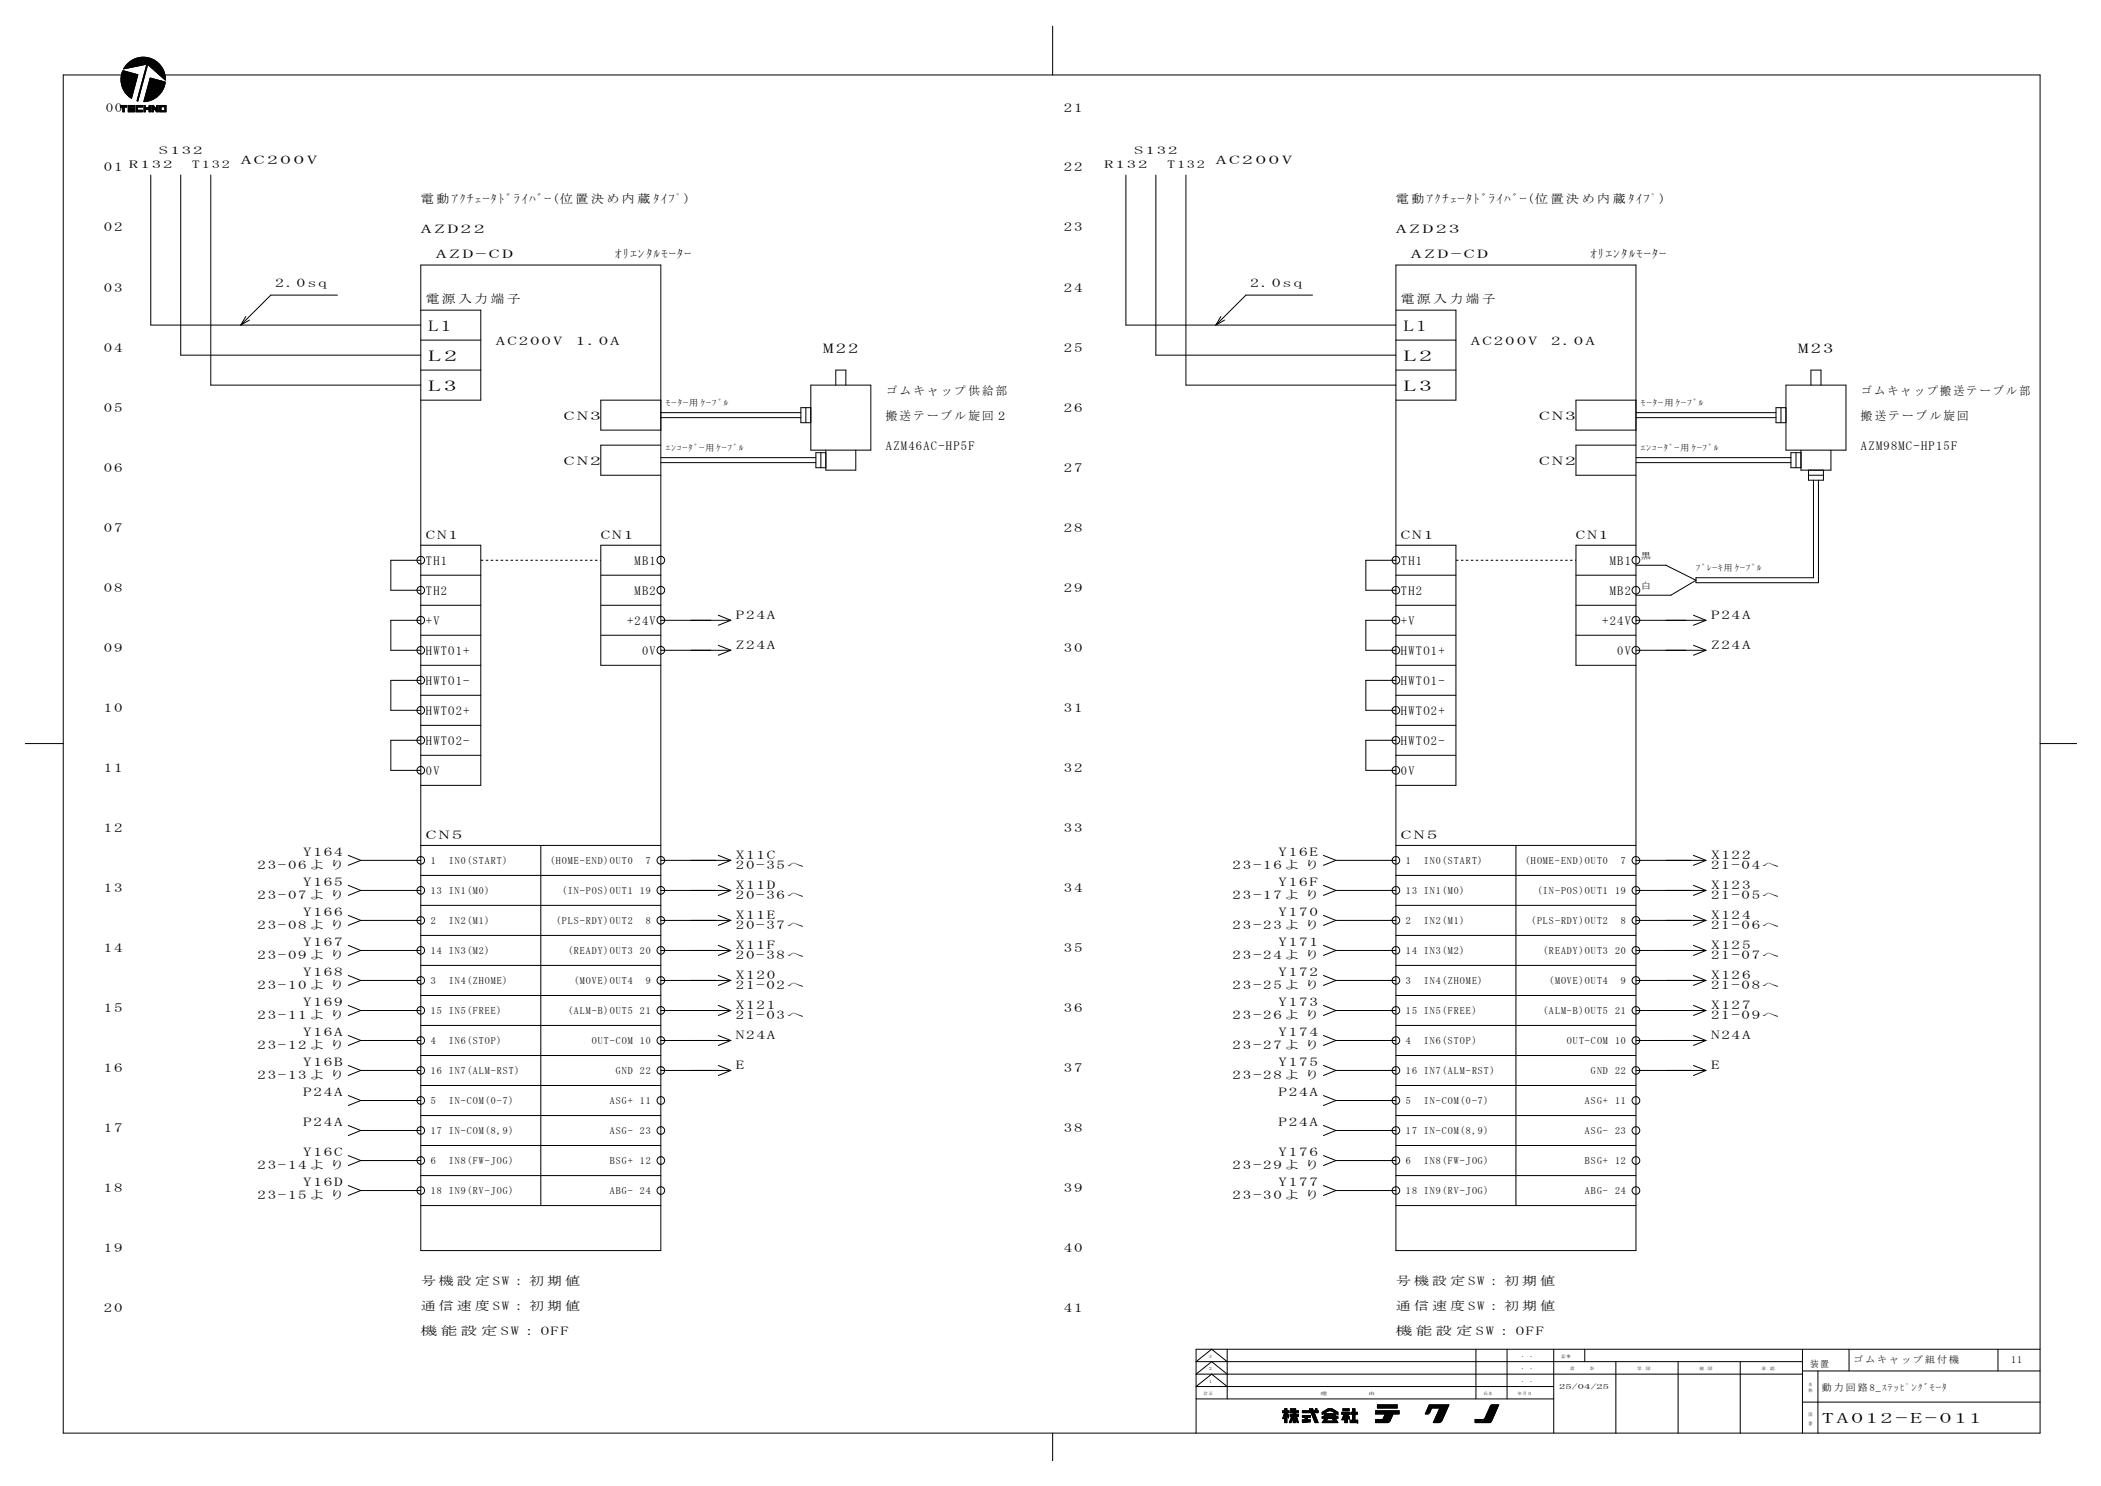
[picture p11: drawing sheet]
<svg xmlns="http://www.w3.org/2000/svg" width="420mm" height="297mm" viewBox="0 0 420 297" stroke-linecap="round" stroke-linejoin="round" font-family="sans-serif">
<defs><g id="words">
<g font-size="3">
<text x="85.7" y="66.1">L1</text>
<text x="280.7" y="66.1">L1</text>
<text x="85.7" y="72.1">L 2</text>
<text x="280.7" y="72.1">L 2</text>
<text x="85.7" y="78.1">L 3</text>
<text x="280.7" y="78.1">L 3</text>
</g>
<text font-size="2.9" x="364.3" y="284.4">TA0 12 -E -0 11</text>
<g font-size="2.7">
<text x="164.6" y="70.6">M22</text>
<text x="359.6" y="70.6">M23</text>
</g>
<g font-size="2.5">
<text x="21.2" y="22.3">00</text>
<text x="212.8" y="22.3">21</text>
<text x="20.8" y="34.3">01</text>
<text x="212.8" y="34.3">22</text>
<text x="20.8" y="46.3">02</text>
<text x="212.8" y="46.3">23</text>
<text x="20.8" y="58.3">03</text>
<text x="212.8" y="58.3">24</text>
<text x="20.8" y="70.3">04</text>
<text x="212.8" y="70.3">25</text>
<text x="20.8" y="82.3">05</text>
<text x="212.8" y="82.3">26</text>
<text x="177.2" y="89.9">AZM46AC-HP5F</text>
<text x="372.2" y="89.9">AZM98MC-HP15F</text>
<text x="20.8" y="94.3">06</text>
<text x="212.8" y="94.3">27</text>
<text x="20.8" y="106.3">07</text>
<text x="212.8" y="106.3">28</text>
<text x="85.2" y="112.9">TH1</text>
<text x="126.9" y="112.9">MB1</text>
<text x="280.2" y="112.9">TH1</text>
<text x="321.9" y="112.9">MB1</text>
<text x="20.8" y="118.3">08</text>
<text x="85.2" y="118.9">TH2</text>
<text x="126.9" y="118.9">MB2</text>
<text x="212.8" y="118.3">29</text>
<text x="280.2" y="118.9">TH2</text>
<text x="321.9" y="118.9">MB2</text>
<text x="85.2" y="124.9">+V</text>
<text x="125.4" y="124.9">+24V</text>
<text x="280.2" y="124.9">+V</text>
<text x="320.4" y="124.9">+24V</text>
<text x="20.8" y="130.3">09</text>
<text x="85.2" y="130.9">HWTO1+</text>
<text x="128.4" y="130.9">0V</text>
<text x="212.8" y="130.3">30</text>
<text x="280.2" y="130.9">HWTO1+</text>
<text x="323.4" y="130.9">0V</text>
<text x="85.2" y="136.9">HWTO1-</text>
<text x="280.2" y="136.9">HWTO1-</text>
<text x="20.8" y="142.3">10</text>
<text x="85.2" y="142.9">HWTO2+</text>
<text x="212.8" y="142.3">31</text>
<text x="280.2" y="142.9">HWTO2+</text>
<text x="85.2" y="148.9">HWTO2-</text>
<text x="280.2" y="148.9">HWTO2-</text>
<text x="20.8" y="154.3">11</text>
<text x="85.2" y="154.9">0V</text>
<text x="212.8" y="154.3">32</text>
<text x="280.2" y="154.9">0V</text>
<text x="20.8" y="166.3">12</text>
<text x="212.8" y="166.3">33</text>
<text x="20.8" y="178.3">13</text>
<text x="212.8" y="178.3">34</text>
<text x="20.8" y="190.3">14</text>
<text x="212.8" y="190.3">35</text>
<text x="20.8" y="202.3">15</text>
<text x="212.8" y="202.3">36</text>
<text x="20.8" y="214.3">16</text>
<text x="212.8" y="214.3">37</text>
<text x="20.8" y="226.3">17</text>
<text x="212.8" y="226.3">38</text>
<text x="20.8" y="238.3">18</text>
<text x="212.8" y="238.3">39</text>
<text x="20.8" y="250.3">19</text>
<text x="212.8" y="250.3">40</text>
<text x="20.8" y="262.3">20</text>
<text x="212.8" y="262.3">41</text>
</g>
<g font-size="2.4">
<text x="48.2" y="32.9">A C 2 0 0 V</text>
<text x="243.2" y="32.9">A C 2 0 0 V</text>
<text x="84.2" y="40.6">電 動 ｱｸﾁｪｰﾀﾄﾞﾗｲﾊﾞｰ(位 置 決 め 内 蔵 ﾀｲﾌﾟ)</text>
<text x="279.2" y="40.6">電 動 ｱｸﾁｪｰﾀﾄﾞﾗｲﾊﾞｰ(位 置 決 め 内 蔵 ﾀｲﾌﾟ)</text>
<text x="84.2" y="46.6">A Z D 2 2</text>
<text x="279.2" y="46.6">A Z D 2 3</text>
<text x="87.2" y="51.6">A Z D - C D</text>
<text x="123" y="51.6">ｵﾘｴﾝﾀﾙﾓｰﾀｰ</text>
<text x="282.2" y="51.6">A Z D - C D</text>
<text x="318" y="51.6">ｵﾘｴﾝﾀﾙﾓｰﾀｰ</text>
<text x="55" y="57.5">2.0sq</text>
<text x="250" y="57.5">2.0sq</text>
<text x="85.2" y="60.7">電 源 入 力 端 子</text>
<text x="280.2" y="60.7">電 源 入 力 端 子</text>
<text x="99.2" y="68.9">AC200V</text>
<text x="115.2" y="68.9">1.0A</text>
<text x="294.2" y="68.9">AC200V</text>
<text x="310.2" y="68.9">2.0A</text>
<text x="112.8" y="83.9">C N 3</text>
<text x="177.2" y="78.9">ゴ ム キ ャ ッ プ 供 給 部</text>
<text x="177.2" y="83.9">搬 送 テ ー ブ ル 旋 回 ２</text>
<text x="307.8" y="83.9">C N 3</text>
<text x="372.2" y="78.9">ゴ ム キ ャ ッ プ 搬 送 テ ー ブ ル 部</text>
<text x="372.2" y="83.9">搬 送 テ ー ブ ル 旋 回</text>
<text x="112.8" y="92.9">C N 2</text>
<text x="307.8" y="92.9">C N 2</text>
<text x="85.2" y="107.7">CN1</text>
<text x="120.2" y="107.7">CN1</text>
<text x="280.2" y="107.7">CN1</text>
<text x="315.2" y="107.7">CN1</text>
<text x="147.2" y="123.7">P24A</text>
<text x="342.2" y="123.7">P24A</text>
<text x="147.2" y="129.6">Z24A</text>
<text x="342.2" y="129.6">Z24A</text>
<text x="85.2" y="167.6">C N 5</text>
<text x="280.2" y="167.6">C N 5</text>
<text x="51.5" y="173.7">23-06よ り</text>
<text x="60.7" y="171.1">Y164</text>
<text x="147.2" y="171.6">X11C</text>
<text x="147.2" y="173.7">20-35へ</text>
<text x="246.5" y="173.7">23-16よ り</text>
<text x="255.7" y="171.1">Y16E</text>
<text x="342.2" y="171.6">X122</text>
<text x="342.2" y="173.7">21-04へ</text>
<text x="51.5" y="179.6">23-07よ り</text>
<text x="60.7" y="177.1">Y165</text>
<text x="147.2" y="177.7">X11D</text>
<text x="147.2" y="179.6">20-36へ</text>
<text x="246.5" y="179.6">23-17よ り</text>
<text x="255.7" y="177.1">Y16F</text>
<text x="342.2" y="177.7">X123</text>
<text x="342.2" y="179.6">21-05へ</text>
<text x="51.5" y="185.7">23-08よ り</text>
<text x="60.7" y="183.1">Y166</text>
<text x="147.2" y="183.6">X11E</text>
<text x="147.2" y="185.7">20-37へ</text>
<text x="246.5" y="185.7">23-23よ り</text>
<text x="255.7" y="183.1">Y170</text>
<text x="342.2" y="183.6">X124</text>
<text x="342.2" y="185.7">21-06へ</text>
<text x="51.5" y="191.6">23-09よ り</text>
<text x="60.7" y="189.1">Y167</text>
<text x="147.2" y="189.7">X11F</text>
<text x="147.2" y="191.6">20-38へ</text>
<text x="246.5" y="191.6">23-24よ り</text>
<text x="255.7" y="189.1">Y171</text>
<text x="342.2" y="189.7">X125</text>
<text x="342.2" y="191.6">21-07へ</text>
<text x="51.5" y="197.7">23-10よ り</text>
<text x="60.7" y="195.1">Y168</text>
<text x="147.2" y="195.6">X120</text>
<text x="147.2" y="197.7">21-02へ</text>
<text x="246.5" y="197.7">23-25よ り</text>
<text x="255.7" y="195.1">Y172</text>
<text x="342.2" y="195.6">X126</text>
<text x="342.2" y="197.7">21-08へ</text>
<text x="51.5" y="203.6">23-11よ り</text>
<text x="60.7" y="201.1">Y169</text>
<text x="147.2" y="201.7">X121</text>
<text x="147.2" y="203.6">21-03へ</text>
<text x="246.5" y="203.6">23-26よ り</text>
<text x="255.7" y="201.1">Y173</text>
<text x="342.2" y="201.7">X127</text>
<text x="342.2" y="203.6">21-09へ</text>
<text x="51.5" y="209.7">23-12よ り</text>
<text x="60.7" y="207.1">Y16A</text>
<text x="147.2" y="207.6">N24A</text>
<text x="246.5" y="209.7">23-27よ り</text>
<text x="255.7" y="207.1">Y174</text>
<text x="342.2" y="207.6">N24A</text>
<text x="51.5" y="215.6">23-13よ り</text>
<text x="60.7" y="213.1">Y16B</text>
<text x="147.2" y="213.7">E</text>
<text x="246.5" y="215.6">23-28よ り</text>
<text x="255.7" y="213.1">Y175</text>
<text x="342.2" y="213.7">E</text>
<text x="60.7" y="219.1">P24A</text>
<text x="255.7" y="219.1">P24A</text>
<text x="60.7" y="225.1">P24A</text>
<text x="255.7" y="225.1">P24A</text>
<text x="51.5" y="233.6">23-14よ り</text>
<text x="60.7" y="231.1">Y16C</text>
<text x="246.5" y="233.6">23-29よ り</text>
<text x="255.7" y="231.1">Y176</text>
<text x="51.5" y="239.6">23-15よ り</text>
<text x="60.7" y="237.1">Y16D</text>
<text x="246.5" y="239.6">23-30よ り</text>
<text x="255.7" y="237.1">Y177</text>
<text x="84.2" y="256.9">号 機 設 定 SW： 初 期 値</text>
<text x="279.2" y="256.9">号 機 設 定 SW： 初 期 値</text>
<text x="84.2" y="261.9">通 信 速 度 SW： 初 期 値</text>
<text x="279.2" y="261.9">通 信 速 度 SW： 初 期 値</text>
<text x="84.2" y="266.9">機 能 設 定 SW： OFF</text>
<text x="279.2" y="266.9">機 能 設 定 SW： OFF</text>
</g>
<g font-size="2.2">
<text x="25.8" y="33.5">R 13 2</text>
<text x="31.8" y="30.9">S 1 3 2</text>
<text x="38.4" y="33.5">T132</text>
<text x="220.8" y="33.5">R1 3 2</text>
<text x="226.8" y="30.9">S 1 32</text>
<text x="233.4" y="33.5">T132</text>
</g>
<g font-size="2">
<text x="86.2" y="172.7">1</text>
<text x="89.8" y="172.7">IN0(START)</text>
<text x="110" y="172.7">(HOME-END)OUT0</text>
<text x="129.2" y="172.7">7</text>
<text x="281.2" y="172.7">1</text>
<text x="284.8" y="172.7">IN0(START)</text>
<text x="305" y="172.7">(HOME-END)OUT0</text>
<text x="324.2" y="172.7">7</text>
<text x="86.2" y="178.7">13 IN1(M0)</text>
<text x="112.4" y="178.7">(IN-POS)OUT1 19</text>
<text x="281.2" y="178.7">13 IN1(M0)</text>
<text x="307.4" y="178.7">(IN-POS)OUT1</text>
<text x="323" y="178.7">19</text>
<text x="86.2" y="184.7">2</text>
<text x="89.8" y="184.7">IN2(M1)</text>
<text x="111.2" y="184.7">(PLS-RDY)OUT2</text>
<text x="129.2" y="184.7">8</text>
<text x="281.2" y="184.7">2</text>
<text x="284.8" y="184.7">IN2(M1)</text>
<text x="306.2" y="184.7">(PLS-RDY)OUT2</text>
<text x="324.2" y="184.7">8</text>
<text x="86.2" y="190.7">14 IN3(M2)</text>
<text x="113.6" y="190.7">(READY)OUT3 20</text>
<text x="281.2" y="190.7">14 IN3(M2)</text>
<text x="308.6" y="190.7">(READY)OUT3</text>
<text x="323" y="190.7">20</text>
<text x="86.2" y="196.7">3</text>
<text x="89.8" y="196.7">IN4(ZHOME)</text>
<text x="114.8" y="196.7">(MOVE)OUT4</text>
<text x="129.2" y="196.7">9</text>
<text x="281.2" y="196.7">3</text>
<text x="284.8" y="196.7">IN4(ZHOME)</text>
<text x="309.8" y="196.7">(MOVE)OUT4</text>
<text x="324.2" y="196.7">9</text>
<text x="86.2" y="202.7">15 IN5(FREE)</text>
<text x="113.6" y="202.7">(ALM-B)OUT5 21</text>
<text x="281.2" y="202.7">15 IN5(FREE)</text>
<text x="308.6" y="202.7">(ALM-B)OUT5</text>
<text x="323" y="202.7">21</text>
<text x="86.2" y="208.7">4</text>
<text x="89.8" y="208.7">IN6(STOP)</text>
<text x="118.4" y="208.7">OUT-COM 10</text>
<text x="281.2" y="208.7">4</text>
<text x="284.8" y="208.7">IN6(STOP)</text>
<text x="313.4" y="208.7">OUT-COM</text>
<text x="323" y="208.7">10</text>
<text x="86.2" y="214.7">16 IN7(ALM-RST)</text>
<text x="123.2" y="214.7">GND 22</text>
<text x="281.2" y="214.7">16 IN7(ALM-RST)</text>
<text x="318.2" y="214.7">GND</text>
<text x="323" y="214.7">22</text>
<text x="86.2" y="220.7">5</text>
<text x="89.8" y="220.7">IN-COM(0-7)</text>
<text x="122" y="220.7">ASG+ 11</text>
<text x="281.2" y="220.7">5</text>
<text x="284.8" y="220.7">IN-COM(0-7)</text>
<text x="317" y="220.7">ASG+</text>
<text x="323" y="220.7">11</text>
<text x="86.2" y="226.7">17 IN-COM(8,9)</text>
<text x="122" y="226.7">ASG- 23</text>
<text x="281.2" y="226.7">17 IN-COM(8,9)</text>
<text x="317" y="226.7">ASG-</text>
<text x="323" y="226.7">23</text>
<text x="86.2" y="232.7">6</text>
<text x="89.8" y="232.7">IN8(FW-JOG)</text>
<text x="122" y="232.7">BSG+ 12</text>
<text x="281.2" y="232.7">6</text>
<text x="284.8" y="232.7">IN8(FW-JOG)</text>
<text x="317" y="232.7">BSG+</text>
<text x="323" y="232.7">12</text>
<text x="86.2" y="238.7">18 IN9(RV-JOG)</text>
<text x="122" y="238.7">ABG- 24</text>
<text x="281.2" y="238.7">18 IN9(RV-JOG)</text>
<text x="317" y="238.7">ABG-</text>
<text x="323" y="238.7">24</text>
<text x="370.6" y="272.5">ゴ ム キ ャ ッ プ 組 付 機</text>
<text x="402.2" y="272.5">11</text>
<text x="364.4" y="278">動 力 回 路 8_ｽﾃｯﾋﾟﾝｸﾞﾓｰﾀ</text>
</g>
<g font-size="1.8">
<text x="133.2" y="81.2">ﾓｰﾀｰ用 ｹｰﾌﾞﾙ</text>
<text x="328.2" y="81.2">ﾓｰﾀｰ用 ｹｰﾌﾞﾙ</text>
<text x="133.2" y="90.2">ｴﾝｺｰﾀﾞｰ用 ｹｰﾌﾞﾙ</text>
<text x="328.2" y="90.2">ｴﾝｺｰﾀﾞｰ用 ｹｰﾌﾞﾙ</text>
<text x="328.2" y="111.7">黒</text>
<text x="328.2" y="117.7">白</text>
<text x="339.2" y="114.2">ﾌﾞﾚｰｷ用 ｹｰﾌﾞﾙ</text>
<text x="362" y="273.2">装置</text>
</g>
<text font-size="1.5" x="311.8" y="277.6">25/04/25</text>
<g font-size=".9">
<text x="241.7" y="273.9">２</text>
<text x="241.7" y="271.5">３</text>
<text x="312.3" y="271.5">記 事</text>
<text x="314.1" y="273.9">設 　 　 　 計</text>
<text x="240.8" y="278.9">訂 正</text>
<text x="241.7" y="276.4">１</text>
<text x="264.1" y="278.9">理</text>
<text x="273.7" y="278.9">由</text>
<text x="296.7" y="278.9">氏 名</text>
<text x="303.6" y="278.9">年 月 日</text>
<text x="361.6" y="278.3">称</text>
<text x="361.6" y="277.1">名</text>
<text x="361.6" y="284.8">番</text>
<text x="361.6" y="283">図</text>
</g>
<g font-size=".8">
<text x="304" y="273.9">・</text>
<text x="304" y="271.5">・</text>
<text x="305.7" y="273.9">・</text>
<text x="305.7" y="271.5">・</text>
<text x="327.4" y="273.9">写</text>
<text x="329.1" y="273.9">図</text>
<text x="339.9" y="273.9">検</text>
<text x="341.5" y="273.9">図</text>
<text x="352.3" y="273.9">承</text>
<text x="354" y="273.9">認</text>
<text x="304" y="276.4">・</text>
<text x="305.7" y="276.4">・</text>
</g>
</g></defs>
<g fill="none" stroke="#000" stroke-width=".2">
<path d="M24.6 14.1l-.1 .2M24.7 14.2h-.1a4.1 4.1 0 0 0 1.7 5.5M24.7 14.1l2.9 .8-1.3 4.8M24.7 14.2l-.3 .3M24.8 14.2l-.4 .5M24.9 14.2l-.6 .6M25 14.2l-.7 .8h-11.7v271.5h395.4v-271.5h-374.9M25.1 14.3l-.9 .9M25.2 14.3l-1 1M25.3 14.3l-1.1 1.1M25.4 14.4l-1.2 1.2M25.5 14.4l-1.3 1.3"/>
<path d="M25.6 14.4l-1.4 1.4M25.7 14.4l-1.5 1.6M25.8 14.5l-1.6 1.6M25.9 14.5l-1.7 1.7M26 14.5l-1.8 1.8M26 12.3l-1 1M26.1 14.5l-1.9 1.9M26.2 14.6l-2 1.9M26.3 14.6l-2 2.1M26.3 19.6h.1M26.4 19.4l-.2 .2M26.4 14.6l-2.1 2.1"/>
<path d="M26.4 12l-1.6 1.6M26.4 19.3l-.3 .3M26.5 19.1l-.4 .4M26.5 18.9l-.5 .6M26.5 14.6l-2.2 2.3M26.6 18.8l-.7 .6M26.6 18.6l-.8 .7M26.6 14.7l-2.3 2.3M26.7 18.4l-.9 .9M26.7 11.9l-1.9 1.9M26.7 18.2l-1 1M26.7 14.7l-2.3 2.4"/>
<path d="M26.7 18.1l-1.1 1.1M26.8 17.9l-1.2 1.2M26.8 14.7l-2.4 2.5M26.8 17.7l-1.3 1.3M26.9 17.5l-1.4 1.5M26.9 11.8l-1.9 1.9M26.9 17.4l-1.5 1.5M26.9 14.8l-2.5 2.5M27 17.2l-1.7 1.7M27 14.8l-2.6 2.6M27 17l-1.7 1.8M27.1 16.9l-1.9 1.8"/>
<path d="M27.1 16.7l-1.9 1.9M27.1 14.8l-2.6 2.6M27.1 11.7l-2 2M27.1 16.5l-2 2.1M27.2 16.3l-2.2 2.2M27.2 14.8l-2.7 2.7M27.2 16.2l-2.2 2.2M27.3 16l-2.4 2.4M27.3 14.9l-2.8 2.7M27.3 11.6l-2 2.1M27.3 15.8l-2.4 2.5M27.4 15.7l-2.6 2.5"/>
<path d="M27.4 14.9l-2.8 2.8M27.4 15.5l-2.6 2.6M27.5 15.3l-2.7 2.7M27.5 11.6l-2.1 2M27.5 14.9l-2.9 2.9M27.5 15.2l-2.8 2.7M27.6 15l-2.9 2.9M27.6 20l-.2 .2M27.7 11.5l-2.1 2.1M27.7 19.8l-.3 .3M27.7 19.6l-.2 .3M27.8 19.5l-.3 .2"/>
<path d="M27.8 11.5l-2.1 2.1M27.8 19.3l-.2 .3M27.9 19.1l-.3 .3M27.9 18.9l-.2 .3M27.9 18.8l-.2 .2M27.9 11.5l-2 2M28 18.6l-.3 .3M28.1 18.4l-.3 .3M28.1 18.2l-.3 .3M28.1 11.5l-2 2M28.1 18.1l-.2 .3M28.2 17.9l-.3 .3"/>
<path d="M28.2 17.7l-.2 .3M28.2 11.5l-2 2M28.3 17.6l-.3 .2M28.3 17.4l-.2 .3M28.4 17.2l-.3 .3M28.4 11.4l-2 2M28.4 17l-.2 .3M28.5 16.9l-.3 .2M28.5 11.4l-2 2M28.5 16.7l-.3 .3M28.6 16.5l-.3 .3M28.6 16.4l-.3 .2"/>
<path d="M28.6 16.2l-.2 .3M28.6 11.4l-1.9 2M28.7 16l-.3 .3M28.8 15.9l-.3 .2M28.8 11.4l-2 1.9M28.8 15.7l-.3 .2M28.8 15.5l-.2 .3M28.9 15.3l-.3 .3M28.9 11.4l-1.9 1.9M28.9 15.2l-.3 .2M29 15l-.3 .3M29 11.5l-1.8 1.8"/>
<path d="M29 14.8l-.2 .3M29.1 14.6l-.3 .3M29.1 14.5l-.3 .2M29.1 11.5l-1.8 1.8M29.2 14.3l-.3 .3M29.2 14.1l-.3 .3M29.2 11.5l-1.7 1.7M29.2 14l-.2 .2M29.3 13.8l-.3 .3M29.3 13.6l-.2 .3M29.3 11.5l-1.7 1.7M29.4 12.8l-2 7.4h.2"/>
<path d="M29.4 12.8l-4.7 1a4.4 4.4 0 0 1 5.1-2.2 4.4 4.4 0 0 1 3.3 4.4l-3.6-3.1-1.9 7.3M29.4 13.4l-.3 .3M29.4 13.3l-.2 .2M29.4 11.5l-1.6 1.6M29.5 13.1l-.3 .3M29.5 12.9l-.2 .3M29.6 11.5l-1.7 1.6M29.6 11.6l-1.5 1.5M29.7 11.6l-1.4 1.5M29.9 11.6l-1.5 1.4M29.9 11.6l-1.3 1.4M30 11.7l-1.2 1.3"/>
<path d="M30.1 15.6l-.1 .1M30.1 11.7l-1.2 1.2M30.2 15.6l-.3 .3M30.2 11.7l-1.1 1.2M30.3 15.7l-.4 .4M30.3 11.8l-1.1 1.1M30.4 15.7l-.5 .5M30.4 11.8l-1.1 1M30.5 15.7l-.7 .7M30.5 11.8l-1.2 1.2M30.6 11.9l-1 1M30.6 15.7l-.8 .9"/>
<path d="M30.7 11.9l-1.1 1.1M30.7 15.8l-1 .9M30.7 12l-1 1M30.8 15.8l-1.1 1.1M30.8 12l-1.1 1.1M30.9 15.8l-1.3 1.3M30.9 12l-1.1 1.1M31 12.1l-1.1 1.1M31 15.9l-1.4 1.4M31.1 12.1l-1.1 1.2M31.1 15.9l-1.6 1.5M31.1 12.2l-1.1 1.1"/>
<path d="M31.2 15.9l-1.7 1.7M31.2 12.3l-1.1 1.1M31.3 12.3l-1.1 1.1M31.3 15.9l-1.9 1.9M31.4 12.4l-1.2 1.1M31.4 16l-2 1.9M31.4 12.4l-1.1 1.1M31.5 16l-2.2 2.1M31.5 12.5l-1.1 1.1M31.6 12.5l-1.2 1.2M31.6 16l-2.3 2.3M31.6 12.6l-1.1 1.1"/>
<path d="M31.7 16l-2.4 2.5M31.7 12.7l-1.1 1.1M31.8 12.7l-1.2 1.1M31.8 16.1l-2.6 2.5M31.8 12.8l-1.1 1.1M31.9 16.1l-2.7 2.7M31.9 12.8l-1.1 1.2M31.9 12.9l-1.1 1.1M32 13l-1.1 1.1M32 16.1l-2.9 2.9M32.1 13l-1.1 1.1M32.1 16.1l-3 3.1"/>
<path d="M32.1 13.1l-1.1 1.1M32.2 13.2l-1.1 1M32.2 16.2l-3.2 3.1M32.2 18.6l-.9 .8M32.2 13.3l-1 1M32.3 16.2l-3.3 3.3M32.3 13.3l-1.1 1.1M32.3 13.4l-1 1M32.4 16.2l-3.5 3.5M32.4 13.5l-1 1M32.5 18.2l-1.6 1.5M32.5 13.6l-1 1"/>
<path d="M32.5 16.3l-3.6 3.5M32.5 13.7l-.9 1M32.6 13.8l-1 .9M32.6 16.3l-3.8 3.7M32.6 17.9l-1.9 1.9M32.6 13.9l-.9 .9M32.6 13.9l-.8 .9M32.7 16.3l-3.9 3.9M32.7 14l-.9 .9M32.7 17.7l-2.3 2.3M32.7 14.1l-.8 .9M32.8 14.2l-.8 .8"/>
<path d="M32.8 16.3l-4 4a4.5 4.5 0 0 0 4.2-3.8M32.8 17.4l-2.6 2.6M32.8 14.3l-.8 .8M32.8 14.4l-.7 .7M32.9 17.3l-2.9 2.8M32.9 14.5l-.7 .7M32.9 16.4l-4 3.9M32.9 14.6l-.7 .7M32.9 14.7l-.6 .6M32.9 17.1l-3.1 3.1M32.9 14.8l-.5 .6M32.9 16.4l-2.9-.8-1.2 4.7"/>
<path d="M33 16.4v.1M33 14.9l-.6 .5M33 16.9l-3.3 3.3M33 16.4l-3.9 3.9M33 16.7l-3.5 3.5M33 15.1l-.4 .5M33 15l-.5 .5M33 15.2l-.4 .4M33 16.6l-3.7 3.7M33 16.4l-3.8 3.9M33.1 15.3l-.4 .4M33.1 15.4l-.3 .3"/>
<path d="M33.1 15.9l-.1 .1M33.1 15.5l-.3 .3M33.1 15.7l-.2 .2M33.1 15.8l-.1 .1M210.5 5.2v9.8M24.2 21.1l-.1 .1M24.3 21.1l-.2 .3M24.5 21.1l-.4 .3M24.6 21.1l-.3 .3M24.7 21.1l-.3 .3M24.8 22.2l-.1 .2M24.8 22.1l-.2 .3"/>
<path d="M24.8 22l-.2 .2M24.8 21.8l-.2 .3M24.8 21.7l-.2 .3M24.8 21.6l-.2 .2M24.8 21.5l-.2 .2M24.8 21.1l-.3 .3M25 21.1l-.4 .4M25.1 21.1l-.5 .5M25.2 21.1l-.3 .3M25.3 21.1v.3h-.5v1h-.2M25.3 21.1h-1.2v.3h.5v1M25.3 21.3v.1"/>
<path d="M25.3 21.2l-.2 .2M25.3 21.1l-.3 .3M25.6 22.4h1.3M25.6 21.1v1.3M25.6 21.1h1.3M25.7 21.1h-.1M25.8 21.1l-.2 .1M25.9 21.1l-.3 .3M26 21.6h.9v.3M26 22l-.4 .4M26 21.9l-.4 .3M26 21.5l-.4 .3"/>
<path d="M26 21.4l-.4 .3M26 22.1l-.2 .3M26 21.1l-.4 .4M26 21.6l-.4 .4M26.2 22.1l-.3 .3M26.2 21.1l-.6 .5M26.2 21.6l-.6 .5M26.3 21.1l-.3 .3M26.3 22.1l-.3 .3M26.3 21.6l-.3 .3M26.4 22.1l-.3 .3M26.4 21.1l-.3 .3"/>
<path d="M26.4 21.6l-.3 .3M26.5 22.1l-.2 .3M26.5 21.1l-.2 .3M26.6 21.6l-.3 .3M26.7 22.1l-.3 .3M26.7 21.6l-.3 .3M26.7 21.1l-.3 .3M26.8 22.1l-.3 .3M26.8 21.1l-.3 .3M26.8 21.6l-.3 .3M26.9 22.3v.1M26.9 22.2l-.1 .2"/>
<path d="M26.9 21.9h-.9v.2h.9M26.9 22.1l-.2 .3M26.9 21.1v.3M26.9 22.1v.3M26.9 21.7l-.1 .2M26.9 21.3v.1M26.9 21.2l-.1 .2M26.9 21.1l-.3 .3M26.9 21.4h-.9v.2M26.9 21.8v.1M26.9 21.6l-.3 .3M27.2 21.1h1.3"/>
<path d="M27.2 21.1v1.3M27.2 21.1h.1M27.4 21.1l-.2 .1M27.5 22l-.3 .2M27.5 21.8l-.3 .3M27.5 21.7l-.3 .3M27.5 21.6l-.3 .2M27.5 21.5l-.3 .2M27.5 21.1l-.3 .3M27.5 22l-.3 .4M27.6 20.1l-.1 .1M27.6 21.1l-.4 .4"/>
<path d="M27.7 22l-.4 .4M27.7 21.1l-.5 .5M27.8 22l-.3 .4M27.9 21.1l-.4 .3M27.9 22l-.3 .4M28 21.1l-.3 .3M28 22l-.3 .4M28.1 21.1l-.3 .3M28.2 22l-.4 .4M28.2 21.1l-.3 .3M28.3 22l-.3 .4M28.4 21.1l-.4 .3"/>
<path d="M28.4 22l-.3 .4M28.5 21.1v.3h-1v.6h1v.4h-1.3M28.5 22.2l-.1 .2M28.5 22.1l-.3 .3M28.5 21.3l-.1 .1M28.5 21.2l-.2 .2M28.5 21.1l-.3 .3M28.8 22.4h.3v-.5h.7v.5M28.8 21.1h.3M28.8 21.1v1.3M28.8 21.1h.1M28.9 21.1l-.1 .1"/>
<path d="M29.1 22.2l-.2 .2M29.1 22.1l-.3 .3M29.1 22l-.3 .2M29.1 21.1v.4h.7v-.4h.3M29.1 21.5l-.3 .2M29.1 21.4l-.3 .2M29.1 21.2l-.3 .3M29.1 21.1l-.3 .3M29.1 21.5l-.3 .3M29.2 21.5l-.4 .5M29.4 21.5l-.6 .6M29.5 21.5l-.4 .4"/>
<path d="M29.6 21.5l-.4 .4M29.7 21.5l-.3 .4M29.8 22.4h.3M29.9 21.1l-.1 .1M30.1 21.1v1.3M30.1 22.3l-.1 .1M30.1 21.2l-.3 .3M30.1 22.2l-.2 .2M30.1 21.1l-.3 .2M30.1 22.1l-.3 .3M30.1 22l-.3 .2M30.1 21.8l-.3 .3"/>
<path d="M30.1 21.7l-.3 .3M30.1 21.6l-.4 .3M30.1 21.5l-.5 .4M30.1 21.3l-.6 .6M30.2 35v30h53.9M30.4 22.4h.3v-.8l.6 .8h.3M30.4 21.1v1.3M30.4 21.1h.3l.6 .8v-.8h.3M30.4 21.1h.1M30.5 21.1l-.1 .1M30.6 21.1l-.2 .3M30.7 22.3l-.1 .1"/>
<path d="M30.7 22.2l-.2 .2M30.7 22l-.3 .4M30.7 21.9l-.3 .3M30.7 21.8l-.3 .3M30.7 21.7l-.3 .3M30.7 21.1l-.3 .4M30.8 21.2l-.4 .4M30.8 21.3l-.4 .4M30.9 21.3l-.5 .5M30.9 21.4l-.2 .2M31 21.5l-.2 .2M31.1 21.5l-.3 .3"/>
<path d="M31.1 21.6l-.2 .2M31.2 21.7l-.2 .2M31.2 21.8l-.2 .2M31.4 21.1h-.1M31.5 21.1l-.2 .2M31.6 21.1v1.3M31.6 22.3v.1M31.6 21.3l-.3 .4M31.6 22.2l-.1 .2M31.6 21.2l-.3 .3M31.6 22.1l-.2 .3M31.6 21.1l-.3 .3"/>
<path d="M31.6 22l-.3 .3M31.6 21.8l-.4 .4M31.6 21.5l-.5 .5M31.6 21.7l-.4 .5M31.6 21.6l-.5 .5M31.9 21.1h1.3M31.9 21.1v1.3M32 21.1h-.1M32.1 21.1l-.2 .1M32.2 22.1l-.3 .3M32.2 22.1h.8M32.2 22l-.3 .2"/>
<path d="M32.2 21.8l-.3 .3M32.2 21.7l-.3 .3M32.2 21.6l-.3 .2M32.2 21.5l-.3 .2M32.2 21.4l-.3 .2M32.2 21.3h.8M32.2 21.3v.8M32.2 21.1l-.3 .3M32.3 22.1l-.2 .3M32.3 21.1l-.4 .4M32.5 22.1l-.3 .3M32.5 21.1l-.3 .2"/>
<path d="M32.6 22.1l-.3 .3M32.6 21.1l-.3 .2M32.7 22.1l-.3 .3M32.7 21.1l-.2 .2M32.8 22.1l-.2 .3M32.8 21.1l-.2 .2M32.9 22.1l-.2 .3M33 21.3v.8M33 21.1l-.3 .2M33.1 21.1l-.3 .2M33.2 21.1v1.3h-1.3M33.2 22.2l-.1 .2"/>
<path d="M33.2 21.1l-.2 .2M33.2 22.1l-.3 .3M33.2 22l-.4 .4M33.2 21.8l-.2 .3M33.2 21.7l-.2 .3M33.2 21.6l-.2 .2M33.2 21.5l-.2 .2M33.2 21.3l-.2 .3M33.2 21.2l-.2 .3M36.1 35v36h48M42.2 35v42h41.9M225.2 35v30h54"/>
<path d="M231.1 35v36h48.1M237.2 35v42h42M67.5 59h-13.3l-6.1 6M84.1 53h48.1v197h-48.1zM262.5 59h-13.3l-6 6M279.2 53h48v197h-48zM49.2 63.3l-1.1 1.7M49.9 64l-1.8 1M84.1 62h12v18h-12M84.1 68h12M84.1 74h12M132.2 80h-12v6h12"/>
<path d="M162.1 77h12v13h-12zM167.1 77v-3h2.1v3M244.1 63.3l-.9 1.7M244.9 64l-1.7 1M279.2 62h12v18h-12M279.2 68h12M279.2 74h12M327.2 80h-12v6h12M357.2 77h12v13h-12zM362.2 77v-3h2v3M132.2 89h-12v6h12M132.2 82.5h28"/>
<path d="M132.2 83.5h28M132.2 91.5h31M132.2 92.5h31M161.2 81.5v3M162.1 81.5h-1.9v3h1.9M164.2 90.5v3M165.2 90v4h5.9v-4M165.2 90.5h-2v3h2M327.2 89h-12v6h12M327.2 82.5h28M327.2 83.5h28M327.2 91.5h30.9"/>
<path d="M327.2 92.5h30.9M356.2 81.5v3M357.2 81.5h-2v3h2M359.2 90.5v3M360.2 90v4h6v-4M360.2 90.5h-2.1v3h2.1M361.7 94v2h2.9v-2M361.7 95h2.9M362.7 96v19.5h-23.5v1h24.5v-20.5M84.1 112h-5.9v6h5.9M84.1 109h12v48h-12M84.1 115h12"/>
<path d="M120.2 115h12M132.2 109h-12v24h12M279.2 112h-6.1v6h6.1M279.2 109h12v48h-12M279.2 115h12M315.2 115h12M327.2 113h6l6 3-5.1 3h-6.9M327.2 109h-12v24h12M84.1 124h-5.9v6h5.9M84.1 136h-5.9v6h5.9M84.1 121h12M84.1 127h12"/>
<path d="M84.1 133h12M84.1 139h12M120.2 121h12M120.2 127h12M132.2 124h13.9M132.2 130h13.9M143.6 123l2.5 1M143.6 129l2.5 1M146.1 124l-2.5 1M146.1 130l-2.5 1M279.2 124h-6.1v6h6.1M279.2 136h-6.1v6h6.1"/>
<path d="M279.2 121h12M279.2 127h12M279.2 133h12M279.2 139h12M315.2 121h12M315.2 127h12M327.2 124h14M327.2 130h14M338.7 123l2.5 1M338.7 129l2.5 1M341.2 124l-2.5 1M341.2 130l-2.5 1"/>
<path d="M5.1 148.6h7.5M84.1 148h-5.9v6h5.9M84.1 145h12M84.1 151h12M279.2 148h-6.1v6h6.1M279.2 145h12M279.2 151h12M408 148.6h7.2M69.6 171l2.5 1M69.6 177l2.5 1M72.1 172h12M72.1 178h12"/>
<path d="M72.1 172l-2.5 1M72.1 178l-2.5 1M84.1 169h48.1M84.1 175h48.1M108.2 169v72M132.2 172h13.9M132.2 178h13.9M143.6 171l2.5 1M143.6 177l2.5 1M146.1 172l-2.5 1M146.1 178l-2.5 1M264.7 171l2.5 1"/>
<path d="M264.7 177l2.5 1M267.2 172h12M267.2 178h12M267.2 172l-2.5 1M267.2 178l-2.5 1M279.2 169h48M279.2 175h48M303.2 169v72M327.2 172h14M327.2 178h14M338.7 171l2.5 1M338.7 177l2.5 1"/>
<path d="M341.2 172l-2.5 1M341.2 178l-2.5 1M69.6 183l2.5 1M69.6 189l2.5 1M69.6 195l2.5 1M72.1 184h12M72.1 190h12M72.1 196h12M72.1 184l-2.5 1M72.1 190l-2.5 1M72.1 196l-2.5 1M84.1 181h48.1"/>
<path d="M84.1 187h48.1M84.1 193h48.1M84.1 199h48.1M132.2 184h13.9M132.2 190h13.9M132.2 196h13.9M143.6 183l2.5 1M143.6 189l2.5 1M143.6 195l2.5 1M146.1 184l-2.5 1M146.1 190l-2.5 1M146.1 196l-2.5 1"/>
<path d="M264.7 183l2.5 1M264.7 189l2.5 1M264.7 195l2.5 1M267.2 184h12M267.2 190h12M267.2 196h12M267.2 184l-2.5 1M267.2 190l-2.5 1M267.2 196l-2.5 1M279.2 181h48M279.2 187h48M279.2 193h48"/>
<path d="M279.2 199h48M327.2 184h14M327.2 190h14M327.2 196h14M338.7 183l2.5 1M338.7 189l2.5 1M338.7 195l2.5 1M341.2 184l-2.5 1M341.2 190l-2.5 1M341.2 196l-2.5 1M69.6 201l2.5 1M69.6 207l2.5 1"/>
<path d="M69.6 213l2.5 1M69.6 219l2.5 1M72.1 202h12M72.1 208h12M72.1 214h12M72.1 220h12M72.1 202l-2.5 1M72.1 208l-2.5 1M72.1 214l-2.5 1M72.1 220l-2.5 1M84.1 205h48.1M84.1 211h48.1"/>
<path d="M84.1 217h48.1M132.2 202h13.9M132.2 208h13.9M132.2 214h13.9M143.6 201l2.5 1M143.6 207l2.5 1M143.6 213l2.5 1M146.1 202l-2.5 1M146.1 208l-2.5 1M146.1 214l-2.5 1M264.7 201l2.5 1M264.7 207l2.5 1"/>
<path d="M264.7 213l2.5 1M264.7 219l2.5 1M267.2 202h12M267.2 208h12M267.2 214h12M267.2 220h12M267.2 202l-2.5 1M267.2 208l-2.5 1M267.2 214l-2.5 1M267.2 220l-2.5 1M279.2 205h48M279.2 211h48"/>
<path d="M279.2 217h48M327.2 202h14M327.2 208h14M327.2 214h14M338.7 201l2.5 1M338.7 207l2.5 1M338.7 213l2.5 1M341.2 202l-2.5 1M341.2 208l-2.5 1M341.2 214l-2.5 1M69.6 225l2.5 1M69.6 231l2.5 1"/>
<path d="M69.6 237l2.5 1M72.1 226h12M72.1 232h12M72.1 238h12M72.1 226l-2.5 1M72.1 232l-2.5 1M72.1 238l-2.5 1M84.1 223h48.1M84.1 229h48.1M84.1 235h48.1M264.7 225l2.5 1M264.7 231l2.5 1"/>
<path d="M264.7 237l2.5 1M267.2 226h12M267.2 232h12M267.2 238h12M267.2 226l-2.5 1M267.2 232l-2.5 1M267.2 238l-2.5 1M279.2 223h48M279.2 229h48M279.2 235h48M84.1 241h48.1M279.2 241h48"/>
<path d="M239.2 279.6h71.5M245.4 269.7v9.9M245.4 277.2l-3.1-2.5-3.1 2.5h71.5M245.4 274.7l-3.1-2.5-3.1 2.5h121.3M245.4 272.2l-3.1-2.5-3.1 2.5h121.3M295.2 269.7v9.9M301.4 269.7v9.9M310.7 269.7v16.8M316.9 269.7v2.5M323.1 272.2v14.3M335.6 272.2v14.3M348 272.2v14.3"/>
<path d="M360.5 269.7v16.8M360.5 274h47.5M363.5 274v12.5M369.8 269.7v4.3M399.6 269.7v4.3M408 269.7h-168.8v16.8M210.5 286.5v5.5M256.6 282l-.1 .1M256.7 282l-.2 .2M256.8 283.4l-.2 .2M256.8 282l-.3 .3M257 281.6l-.1 .1"/>
<path d="M257.1 281.6l-.2 .2M257.2 281.6l-.3 .3M257.4 281.6v.4h.3M257.4 284.2l-.2 .2M257.4 284.1l-.3 .3M257.4 284l-.4 .4M257.4 283.8l-.5 .5M257.4 283.7l-.5 .5M257.4 283.6l-.5 .5M257.4 283.5l-.5 .4M257.4 283.3l-.5 .5M257.4 283.2l-.5 .5"/>
<path d="M257.4 281.6h-.5v.4h-.4v.4h.4l-.4 1.2M257.4 281.9l-.5 .5M257.4 281.8l-.6 .6M257.4 281.7l-.7 .7M257.4 281.6l-.9 .8M257.4 282.4l-.8 .8M257.4 282.5l-.8 .9M257.5 282l-.7 .6M257.5 282.6l-1 1M257.5 282.7l-.6 .6M257.6 282l-.8 .8M257.6 282.7l-.7 .7"/>
<path d="M257.7 282.8l-.8 .8M257.7 283.4h.1M257.7 283.4l-.3-.4v1.4h-.5v-1.2l-.2 .4h-.2M257.7 283.1l-.1 .2M257.7 283.3h-.1M257.7 283l-.2 .2M257.7 282.9l-.2 .2M257.7 282v.4h-.3l.3 .5M257.7 282.9v.5M257.7 282.3l-.2 .1M257.7 282.1l-.3 .3M257.7 282l-1 1"/>
<path d="M258 283.1h.3l-.5 1.3h.4l.4-.9v.9M258 282.7v.4M258 282.7h.1M258.1 281.6v.1M258.1 282.7l-.1 .2M258.2 284.3l-.1 .1M258.2 281.6l-.2 .2M258.3 282.7l-.3 .3M258.3 284l-.3 .4M258.4 281.6l-.4 .4M258.4 282.7l-.4 .4M258.4 281.9l-.4 .5"/>
<path d="M258.4 281.8l-.5 .5M258.5 281.6l-.5 .5M258.5 281.6h-.4l-.2 .8h.7v.3h-.6M258.5 281.6l-.1 .4h.2M258.5 282l-.4 .4M258.5 283.7l-.6 .7M258.5 282.7l-.4 .4M258.6 282l-.4 .4M258.8 281.6l-.2 .1M258.9 281.6l-.3 .3M259 281.6l-.4 .4M259.1 281.6h-.5v.4"/>
<path d="M259.1 284.3l-.1 .1M259.1 282.5l-.9 .9M259.1 284.1l-.2 .3M259.1 284l-.3 .4M259.1 283.9l-.5 .5M259.1 283.8l-.5 .4M259.1 282l-.5 .5M259.1 281.6v.4M259.1 282h.6v.4h-.6v.3h.6M259.1 282.6l-1 1M259.1 281.9l-.5 .5M259.1 281.7l-.6 .7"/>
<path d="M259.1 281.6l-.8 .8M259.2 282.7l-1.1 1.1M259.2 282l-.6 .6M259.3 282.7l-1.3 1.3M259.3 283.2l-.7 .7M259.3 283.3l-.7 .7M259.3 283.4l-.7 .7M259.4 282l-1.1 1.1M259.4 283.5l-.2 .2M259.4 283.6l-.2 .2M259.4 282.7l-1.5 1.5M259.4 283.7l-.2 .2"/>
<path d="M259.5 283.8l-.2 .2M259.5 282l-1.2 1.2M259.5 283.9l-.2 .2M259.5 284l-.2 .2M259.5 282.7l-.9 .9M259.6 284.1l-.2 .1M259.6 284.1l-.2 .2M259.6 284.2l-.1 .2M259.6 282l-.4 .4M259.7 282.7v.4h-.4l.4 1.3h-.3l-.3-.8v.8h-.5M259.7 284.3l-.1 .1M259.7 282.8l-.3 .3"/>
<path d="M259.7 282.7l-1.1 1M259.7 283.1h-.1M259.7 283l-.2 .1M259.7 282.3l-.1 .1M259.7 282.2l-.2 .2M259.7 282.1l-.4 .3M260.4 282v.4h1.8l.8 2h.6l-.8-2h.8v-.4M260.4 283.3v-.3h1.6v.3h-.5v.5M260.4 283.3h.6v.5M260.4 282h1.6M260.5 282h-.1M260.6 283.8l-.2 .1"/>
<path d="M260.6 283l-.2 .1M260.6 282l-.2 .2M260.7 283.8l-.3 .3M260.7 283l-.3 .2M260.8 282l-.4 .3M260.8 283l-.4 .3M260.8 283.8l-.4 .4M260.9 282l-.4 .4M261 283.8l-.5 .5M261 283l-.4 .3M261 283.8h-.6l.1 .6M261 282l-.4 .4"/>
<path d="M261.1 283l-.4 .3M261.1 282l-.4 .4M261.2 283l-.4 .3M261.2 282l-.3 .4M261.3 283l-.4 .3M261.4 282l-.4 .4M261.4 283l-.4 .4M261.5 283.8h.5v.4l-1.5 .2M261.5 283.8l-.5 .5M261.5 283.7l-.7 .6M261.5 283.5l-.8 .9M261.5 283.4l-1 1"/>
<path d="M261.5 282l-.4 .4M261.6 283l-.6 .5M261.6 283.8l-.5 .5M261.6 282l-.4 .4M261.7 283l-.7 .6M261.7 283.8l-.5 .5M261.8 282l-.4 .4M261.8 283l-.8 .8M261.8 283.8l-.4 .5M261.9 281.6h.6l.1 .4h.4M261.9 282l-.4 .4M261.9 281.6l.1 .4"/>
<path d="M261.9 281.6h.1M261.9 283.8l-.4 .5M261.9 283l-.4 .3M262 282l-.4 .4M262 284.1l-.1 .1M262 281.6l-.1 .1M262 284l-.2 .2M262 283.9l-.3 .3M262 283.2l-.1 .1M262 283.1l-.2 .2M262 283l-.3 .3M262.2 281.6l-.3 .2"/>
<path d="M262.3 281.6l-.3 .3M262.4 281.6l-.4 .4M262.5 281.6l-.8 .8M262.5 281.7l-.6 .7M262.6 281.8l-.6 .6M262.6 281.9l-.5 .5M262.6 282l-.4 .4M262.8 282l-.6 .5M262.8 282.4l-.4 .5M262.9 282.5l-.5 .5M262.9 282l-.6 .6M262.9 282.6l-.4 .5"/>
<path d="M262.9 282.7l-.4 .4M263 282.8l-.5 .4M263 282.9l-.4 .4M263 282l-.7 .7M263 283l-.4 .4M263.1 283.1l-.5 .4M263.1 283.1l-.4 .5M263.2 283.2l-.5 .5M263.2 281.6l-.2 .1M263.2 283.3l-.4 .5M263.2 283.4l-.4 .5M263.3 283.5l-.5 .5"/>
<path d="M263.3 281.6l-.3 .2M263.3 283.6l-.5 .5M263.3 283.7l-.4 .4M263.4 283.8l-.5 .4M263.4 281.9l-.5 .5M263.4 282h.2M263.4 281.6v.4M263.4 281.6l-.4 .4M263.4 281.8l-1.1 1M263.4 281.6h-.4v.4M263.4 282l-.4 .4M263.4 283.9l-.4 .4"/>
<path d="M263.5 284l-.5 .4M263.5 284.1l-.3 .3M263.5 284.1l-.2 .3M263.5 282l-.4 .4M263.6 284.2l-.2 .2M263.6 284.3l-.1 .1M263.6 282.3l-.1 .1M263.6 282.2l-.2 .2M263.6 282l-.4 .4M264.4 283.2h3.2v.3h-.6l.6 .9h-3.2l.6-.9M264.4 283.2v.3h.6M264.4 283.2h.1"/>
<path d="M264.5 282.3h-.1M264.6 283.2l-.2 .1M264.7 283.2l-.3 .3M264.8 283.2l-.3 .3M264.8 282.6h2.4v.3h-2.4zM264.8 282.1l-.4 .4M264.9 282.6l-.1 .1M264.9 283.2l-.3 .3M265 282.6l-.2 .2M265.1 283.2l-.4 .3M265.1 282.6l-.3 .3M265.1 281.9l-.7 .7"/>
<path d="M265.2 284.1l-.3 .3M265.2 283.2l-.3 .3M265.2 282.6l-.3 .3M265.3 283.2l-.3 .3M265.3 284.1l-.3 .3M265.4 282.6l-.3 .3M265.4 283.7l-.6 .7M265.4 284.1l-.3 .3M265.4 283.2l-.7 .7M265.4 281.7l-1 1M265.5 282.6l-.3 .3M265.6 284.1l-.4 .3"/>
<path d="M265.6 283.2l-1.2 1.1M265.6 282.6l-.3 .3M265.7 281.6l-1 .9M265.7 284.1l-.3 .3M265.7 283.2l-1.2 1.2M265.8 282.6l-.4 .3M265.8 281.6l-.8 .8M265.8 284.1l-.3 .3M265.8 283.2l-1.2 1.2M265.9 282.6l-.3 .3M265.9 281.6l-.7 .7M265.9 284.1l-.3 .3"/>
<path d="M265.9 283.2l-.3 .3M266 282.6l-.3 .3M266 281.6l-.5 .5M266.1 284.1l-.3 .3M266.1 283.2l-.4 .3M266.1 282.6l-.3 .3M266.2 281.6l-.4 .4M266.2 284.1l-.3 .3M266.2 283.2l-.3 .3M266.2 282h-.5l-1.3 .7v-.4M266.2 282l1.4 .7M266.2 282.6l-.3 .3"/>
<path d="M266.3 281.6l-.4 .4M266.3 283.2l-.3 .3M266.3 284.1l-.3 .3M266.4 281.6h-.8l-1.2 .7M266.4 281.6l1.2 .7M266.4 283.5h-.8l-.4 .6M266.4 283.5l.4 .6h-1.6M266.4 282.6l-.3 .3M266.4 281.6l-.4 .4M266.4 283.2l-.3 .3M266.5 284.1l-.4 .3M266.5 281.7l-.4 .3"/>
<path d="M266.5 282.6l-.3 .3M266.5 281.7l-.3 .3M266.6 283.2l-.4 .3M266.6 284.1l-.3 .3M266.6 281.8l-.3 .3M266.6 282.6l-.3 .3M266.7 283.2l-.3 .3M266.7 281.8l-.3 .3M266.8 282.6l-.4 .3M266.8 281.9l-.3 .2M266.8 283.2l-.4 .4M266.9 281.9l-.3 .3"/>
<path d="M266.9 282.6l-.3 .3M266.9 283.2l-.4 .4M267 282.6l-.3 .3M267 282l-.3 .3M267 283.6l-.3 .4M267.1 283.2l-.6 .5M267.1 282l-.3 .3M267.1 283.7l-.7 .7M267.1 282.6l-.3 .3M267.2 282.8l-.1 .1M267.2 283.7l-.7 .7M267.2 282.7l-.3 .2"/>
<path d="M267.2 282.1l-.3 .3M267.2 283.2l-.6 .6M267.2 283.8l-.6 .6M267.2 283.9l-.4 .5M267.3 282.1l-.3 .3M267.3 284l-.4 .4M267.3 283.2l-.7 .7M267.3 284l-.3 .4M267.3 282.2l-.2 .2M267.4 284.1l-.2 .3M267.4 282.2l-.2 .3M267.5 284.2l-.2 .2"/>
<path d="M267.5 283.2l-.4 .3M267.5 284.3l-.1 .1M267.5 282.3l-.3 .2M267.5 284.3v.1M267.6 282.7h.1M267.6 283.2l-.3 .3M267.6 282.3l-.3 .3M267.6 283.3l-.2 .2M267.6 283.4l-.1 .1M267.6 282.3v.4M267.6 282.6l-.1 .1M267.6 282.5l-.2 .1"/>
<path d="M268.3 282.7h.5l-.5 1.1h.4l.2-.3v.9h.6M268.3 282.3h1.5M268.3 282.3v.4M268.4 282.3h-.1M268.5 282.3l-.2 .2M268.6 281.6h1.2v.4h-1.2zM268.6 282.3l-.3 .3M268.6 281.6v.1M268.7 281.6l-.1 .2M268.7 282.3l-.4 .4M268.9 282.3l-.4 .4M268.9 281.6l-.3 .3"/>
<path d="M269 282.3l-.4 .4M269 281.6l-.4 .4M269.1 282.3l-.4 .4M269.1 281.6l-.4 .4M269.2 282.3l-.5 .5M269.2 281.6l-.4 .4M269.4 282.3l-.7 .7M269.4 281.6l-.4 .4M269.5 284.3v.1M269.5 284.2l-.2 .2M269.5 284.1l-.3 .3M269.5 284l-.4 .4"/>
<path d="M269.5 283.8l-.5 .6M269.5 283.7l-.6 .5M269.5 283.6l-.6 .5M269.5 283.4l-.6 .6M269.5 282.3l-.9 .9M269.5 281.6l-.4 .4M269.5 282.8l-1 1M269.6 282.9l-1 .9M269.6 282.3l-1.1 1.1M269.6 282.9l-.7 .7M269.6 281.6l-.4 .4M269.7 283l-.8 .8"/>
<path d="M269.7 283.1l-.8 .8M269.7 282.3l-1.3 1.4M269.7 281.6l-.3 .4M269.8 283.2l-.3 .2M269.8 281.9l-.1 .1M269.8 281.8l-.2 .2M269.8 281.7l-.3 .3M269.8 283.2l-.2 .3M269.8 282.7h-.3l.3 .6v.4l-.3-.4v1.1M269.8 282.3v.4M269.8 283.3l-.1 .2M269.8 283.6v.1"/>
<path d="M269.8 283.5l-.1 .1M269.8 282.6l-.1 .1M269.8 282.5l-.2 .2M269.8 282.3l-1.4 1.5M269.9 282.7h-.1M270 284.4h1.5M270.1 283.9l-.1 .1M270.2 282.7h.3v1.2M270.2 283.9l-.2 .2M270.3 282.3l-.1 .1M270.4 283.9l-.4 .3M270.4 282.3l-.2 .3"/>
<path d="M270.5 283.9h-.5v.5M270.5 283.9l-.5 .5M270.5 281.6v.7h-.3v.4M270.5 281.6h.5v.7M270.5 281.6h.1M270.6 281.6l-.1 .1M270.8 281.6l-.3 .3M270.9 281.6l-.4 .4M271 283.9h.5v.5M271 283.9l-.5 .5M271 283.8l-.6 .6M271 283.7l-.8 .7"/>
<path d="M271 283.5l-.9 .9M271 283.4l-.5 .5M271 283.3l-.5 .5M271 283.2l-.5 .4M271 283l-.5 .5M271 282.9l-.5 .5M271 282.8l-.5 .5M271 282.3h.4M271 282.3l-.5 .5M271 282.2l-.6 .5M271 282l-.7 .7M271 281.9l-.8 .8"/>
<path d="M271 281.8l-.5 .5M271 281.7l-.5 .4M271 282.3l-.5 .6M271.1 283.9l-.5 .5M271.2 282.3l-.7 .7M271.2 283.9l-.4 .5M271.3 282.3l-.8 .8M271.3 283.9l-.4 .5M271.4 282.7h-.4v1.2M271.4 282.7h.1M271.4 282.6l-.1 .1M271.4 282.4l-.2 .3"/>
<path d="M271.4 282.3l-.4 .4M271.4 282.3v.4M271.5 283.9l-.5 .5M271.5 284.4h.1M271.5 284.2l-.1 .2M271.5 284.1l-.2 .3M271.5 284l-.4 .4M275.1 282v.6M275.1 282.6h1.9l-.4 1M275.1 282h4.7M275.1 282h.1M275.1 283.7v.1"/>
<path d="M275.2 282l-.1 .2M275.2 283.7l-.1 .2M275.3 282l-.2 .3M275.4 283.7l-.3 .3M275.5 280.8h3.9v.7h-3.9M275.5 280.8v.7M275.5 282l-.4 .4M275.5 283.7l-.4 .5M275.5 280.8h.1M275.6 282l-.5 .5M275.6 283.7l-.5 .6M275.6 280.8l-.1 .2"/>
<path d="M275.7 282l-.6 .6M275.7 280.8l-.2 .3M275.7 283.7l-.6 .7M275.9 282l-.7 .6M275.9 283.7l-.7 .7M275.9 280.8l-.4 .4M276 282l-.7 .6M276 280.8l-.5 .5M276 283.7l-.6 .7M276.1 282l-.6 .6M276.1 280.8l-.6 .7M276.1 283.7l-.6 .7"/>
<path d="M276.2 283.7l-.6 .7M276.2 282l-.6 .6M276.2 280.8l-.6 .7M276.4 282l-.7 .6M276.4 280.8l-.7 .7M276.4 283.7h-1.3v.7h2.4M276.4 283.7l-.7 .7M276.5 282l-.6 .6M276.5 280.8l-.6 .7M276.6 283.6l-.2 .1M276.6 282l-.6 .6M276.6 280.8l-.6 .7"/>
<path d="M276.7 282l-.6 .6M276.7 280.8l-.6 .7M276.8 282l-.6 .6M276.9 280.8l-.7 .7M277 282l-.7 .6M277 280.8l-.6 .7M277.1 282l-.6 .6M277.1 280.8l-.6 .7M277.2 282l-.6 .6M277.3 280.8l-.7 .7M277.4 282l-.7 .6M277.4 280.8l-.7 .7"/>
<path d="M277.5 282l-.7 .6M277.5 280.8l-.6 .7M277.6 282l-.6 .6M277.6 280.8l-.6 .7M277.7 282l-.7 .7M277.7 280.8l-.6 .7M277.9 282l-1 1M277.9 280.8l-.7 .7M277.9 284.1l-.4 .3M278 284l-.3 .4M278 280.8l-.6 .7M278 282l-1.2 1.2"/>
<path d="M278.1 283.8l-.6 .6M278.1 282l-1.4 1.4M278.1 280.8l-.6 .7M278.2 283.5l-.8 .9M278.2 282l-2.3 2.4M278.2 280.8l-.6 .7M278.3 283.3l-1 1.1M278.4 282l-2.4 2.4M278.4 280.8l-.7 .7M278.4 283.1l-1.3 1.3M278.5 282l-2.4 2.4M278.5 280.8l-.6 .7"/>
<path d="M278.5 282.9l-1.5 1.5M278.6 282l-2.4 2.4M278.6 280.8l-.6 .7M278.7 282l-2.3 2.4M278.8 280.8l-.7 .7M278.9 282l-2.4 2.4M278.9 280.8l-.7 .7M279 282l-2.4 2.4M279 280.8l-.6 .7M279.1 282l-2.4 2.4M279.1 280.8l-.6 .7M279.2 282l-2.3 2.4"/>
<path d="M279.3 280.8l-.7 .7M279.4 282l-.7 .6M279.4 280.8l-.6 .7M279.4 281.2l-.3 .3M279.4 281l-.4 .5M279.4 281.4v.1M279.4 281.3l-.2 .2M279.4 280.9l-.5 .6M279.5 282l-.6 .6M279.6 282l-.6 .6M279.7 282l-.6 .6M279.8 282.6h-1.2l-.7 1.5"/>
<path d="M279.8 282.6h-.1M279.8 282.4l-.2 .2M279.8 282.3l-.3 .3M279.8 282.2l-.4 .4M279.8 282.1l-.6 .5M279.8 282v.6M285.9 282.4l-.4 .2h-.5l.8-1.8h4l-1.6 3.4-.4 .2h-1.2M285.9 280.8l-.1 .2M286 282.3l-.4 .3M286 280.8l-.3 .4M286.1 282l-.6 .6M286.2 281.8l-.9 .8"/>
<path d="M286.2 280.8l-.7 .6M286.2 281.6l-1 1M286.3 280.8l-.8 .8M286.4 280.8l-1 1.1M286.5 280.8l-1.2 1.3M286.7 280.8l-1.5 1.5M286.8 280.8l-1.7 1.7M286.9 280.8l-1.8 1.8M287 280.8l-.6 .7M287.2 280.8l-.7 .7M287.3 280.8l-.7 .7M287.4 280.8l-.6 .7"/>
<path d="M287.5 280.8l-.6 .7M287.7 280.8l-.7 .7M287.8 280.8l-.6 .7M287.9 280.8l-.6 .7M287.9 281.5l-1.3 2.9M287.9 281.5h-1.6l-.4 .9M288 280.8l-.6 .7M288.2 280.8l-.7 .7M288.3 280.8l-.6 .7M288.4 283.8l-.5 .6M288.4 280.8l-.6 .7M288.5 283.6l-.8 .8"/>
<path d="M288.6 280.8l-.7 .7M288.6 283.4l-1 1M288.7 280.8l-.8 .8M288.7 283.1l-1.2 1.3M288.8 280.8l-1.1 1.1M288.8 282.9l-1.4 1.5M288.9 282.7l-1.6 1.7M288.9 280.8l-1.3 1.3M289 282.5l-1.9 1.9M289 280.8l-1.5 1.5M289.1 282.2l-2.1 2.2M289.2 280.8l-1.7 1.8"/>
<path d="M289.2 282l-2.3 2.4M289.3 280.8l-2 2M289.3 281.8l-2.5 2.6M289.4 280.8l-2.2 2.2M289.4 281.6l-2.8 2.8M289.5 281.3l-2.8 2.8M289.5 280.8l-2.4 2.4M289.6 281.1l-2.8 2.8M289.7 280.8l-2.7 2.6M289.7 280.9l-2.8 2.8M295 283.7h1.8l1.3-2.8 1.6-.1-1.7 3.5-3 .1zM295.1 283.7l-.1 .1"/>
<path d="M295.2 283.7l-.2 .3M295.3 283.7l-.3 .4M295.5 283.7l-.5 .5M295.6 283.7l-.6 .6M295.7 283.7l-.6 .7M295.8 283.7l-.6 .7M296 283.7l-.7 .7M296.1 283.7l-.6 .7M296.2 283.7l-.6 .7M296.3 283.7l-.6 .7M296.5 283.7l-.7 .7M296.6 283.7l-.6 .7"/>
<path d="M298.2 280.9l-.1 .1M298.3 284l-.3 .4M298.4 280.8l-.4 .4M298.4 283.8l-.6 .6M298.5 283.6l-.8 .8M298.5 280.8l-.6 .7M298.6 283.4l-1 1M298.7 280.8l-.9 .9M298.7 283.1l-1.2 1.3M298.8 280.8l-1.1 1.1M298.8 282.9l-1.5 1.5M298.9 282.7l-1.7 1.7"/>
<path d="M298.9 280.8l-1.3 1.3M299 282.5l-1.9 1.9M299 280.8l-1.5 1.6M299.1 282.2l-2.1 2.2M299.1 280.8l-1.7 1.8M299.2 282l-2.3 2.4M299.3 280.8l-2 2M299.3 281.8l-2.6 2.6M299.4 280.8l-2.2 2.2M299.4 281.6l-2.8 2.8M299.5 281.3l-3 3.1M299.5 280.8l-2.4 2.5"/>
<path d="M299.6 281.1l-3.3 3.3M299.6 280.8l-2.6 2.7M299.7 280.9l-3.5 3.5M360.5 280.3h47.5"/>
<circle cx="84.1" cy="112" r=".77"/>
<circle cx="84.1" cy="118" r=".76"/>
<circle cx="132.1" cy="112" r=".77"/>
<circle cx="132.2" cy="118" r=".76"/>
<circle cx="279.2" cy="112" r=".77"/>
<circle cx="279.2" cy="118" r=".76"/>
<circle cx="327.2" cy="112" r=".77"/>
<circle cx="327.2" cy="118" r=".77"/>
<circle cx="84.1" cy="130" r=".76"/>
<circle cx="84.1" cy="136" r=".76"/>
<circle cx="84.1" cy="124" r=".76"/>
<circle cx="132.2" cy="130" r=".76"/>
<circle cx="132.2" cy="124" r=".76"/>
<circle cx="279.2" cy="124" r=".76"/>
<circle cx="279.2" cy="130" r=".76"/>
<circle cx="279.2" cy="136" r=".76"/>
<circle cx="327.2" cy="124" r=".77"/>
<circle cx="327.2" cy="130" r=".77"/>
<circle cx="84.1" cy="154" r=".77"/>
<circle cx="84.1" cy="148" r=".76"/>
<circle cx="84.1" cy="142" r=".76"/>
<circle cx="279.2" cy="154" r=".77"/>
<circle cx="279.2" cy="148" r=".76"/>
<circle cx="279.2" cy="142" r=".76"/>
<circle cx="84.1" cy="178" r=".77"/>
<circle cx="84.1" cy="172" r=".76"/>
<circle cx="132.1" cy="178" r=".77"/>
<circle cx="132.2" cy="172" r=".76"/>
<circle cx="279.2" cy="178" r=".77"/>
<circle cx="279.2" cy="172" r=".76"/>
<circle cx="327.2" cy="178" r=".77"/>
<circle cx="327.2" cy="172" r=".77"/>
<circle cx="84.1" cy="196" r=".76"/>
<circle cx="84.1" cy="184" r=".76"/>
<circle cx="84.1" cy="190" r=".76"/>
<circle cx="132.2" cy="184" r=".76"/>
<circle cx="132.2" cy="196" r=".76"/>
<circle cx="132.2" cy="190" r=".76"/>
<circle cx="279.2" cy="184" r=".76"/>
<circle cx="279.2" cy="190" r=".76"/>
<circle cx="279.2" cy="196" r=".76"/>
<circle cx="327.2" cy="190" r=".77"/>
<circle cx="327.2" cy="184" r=".77"/>
<circle cx="327.2" cy="196" r=".77"/>
<circle cx="84.1" cy="220" r=".77"/>
<circle cx="84.1" cy="208" r=".76"/>
<circle cx="84.1" cy="202" r=".76"/>
<circle cx="84.1" cy="214" r=".76"/>
<circle cx="132.1" cy="220" r=".77"/>
<circle cx="132.2" cy="214" r=".76"/>
<circle cx="132.2" cy="208" r=".76"/>
<circle cx="132.2" cy="202" r=".76"/>
<circle cx="279.2" cy="220" r=".77"/>
<circle cx="279.2" cy="214" r=".76"/>
<circle cx="279.2" cy="208" r=".76"/>
<circle cx="279.2" cy="202" r=".76"/>
<circle cx="327.2" cy="220" r=".77"/>
<circle cx="327.2" cy="208" r=".77"/>
<circle cx="327.2" cy="214" r=".77"/>
<circle cx="327.2" cy="202" r=".77"/>
<circle cx="84.1" cy="232" r=".77"/>
<circle cx="84.1" cy="226" r=".76"/>
<circle cx="84.1" cy="238" r=".76"/>
<circle cx="132.2" cy="232" r=".77"/>
<circle cx="132.2" cy="226" r=".76"/>
<circle cx="132.2" cy="238" r=".76"/>
<circle cx="279.2" cy="232" r=".77"/>
<circle cx="279.2" cy="226" r=".76"/>
<circle cx="279.2" cy="238" r=".76"/>
<circle cx="327.2" cy="232" r=".77"/>
<circle cx="327.2" cy="238" r=".77"/>
<circle cx="327.2" cy="226" r=".77"/>
</g>
<path d="M96.1 112h24.1M291.2 112h24" fill="none" stroke="#000" stroke-width=".2" stroke-dasharray=".5 .5" stroke-linecap="butt"/>
<use href="#words"/>
</svg>
